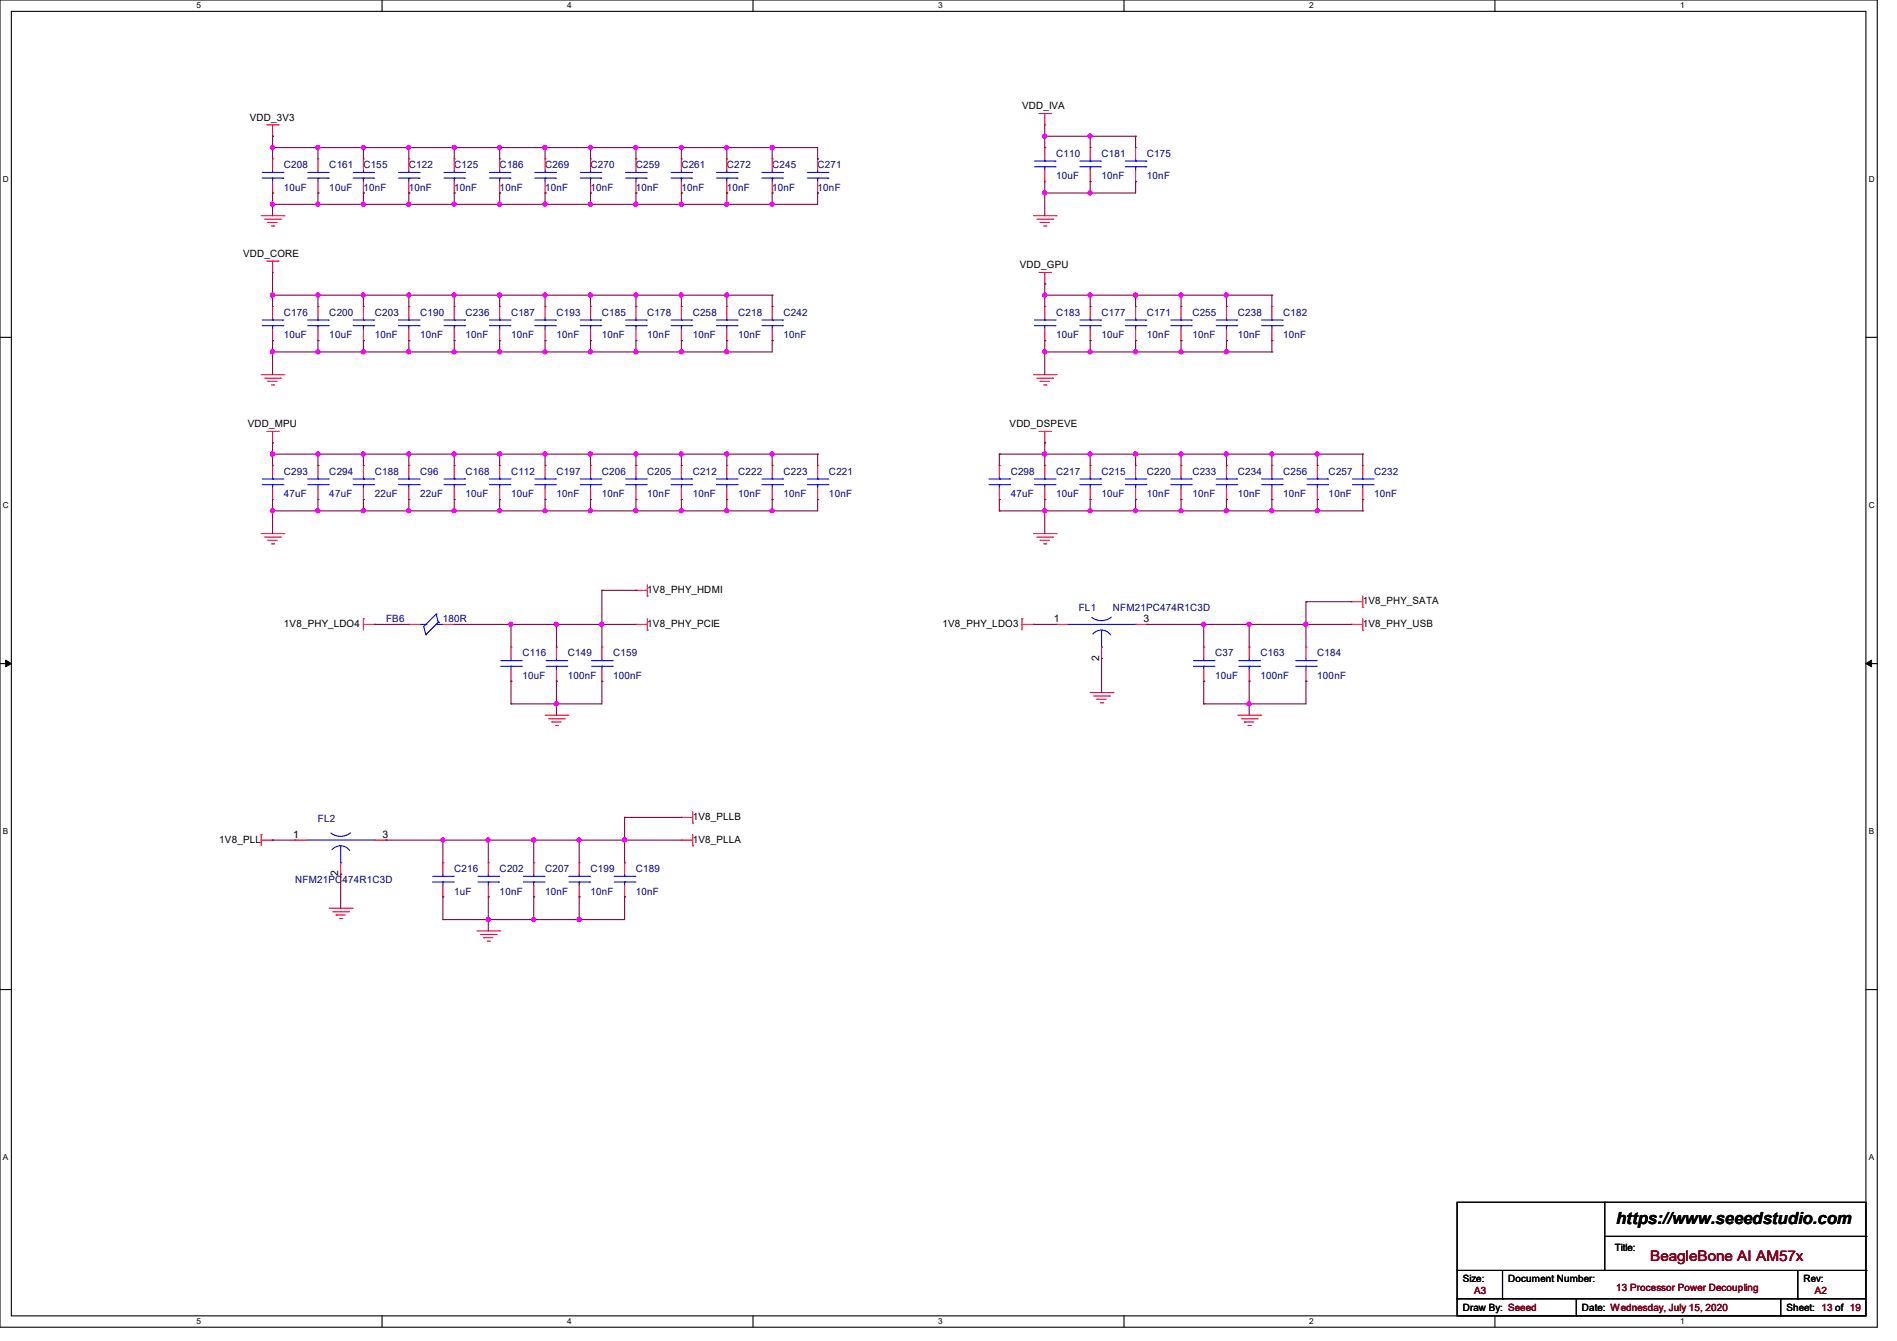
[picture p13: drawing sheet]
<svg xmlns="http://www.w3.org/2000/svg" width="297mm" height="210mm" viewBox="0 0 297 210" stroke-linecap="round" stroke-linejoin="round" font-family="sans-serif">
<defs><g id="words">
<text font-size="2.6" x="253" y="191.8">https://www.seeedstudio.com</text>
<text font-size="2.3" fill="#800000" x="258.4" y="197.5">BeagleBone AI AM57x</text>
<g font-size="1.6">
<text x="160" y="17.1">VDD_IVA</text>
<text x="39.1" y="18.9">VDD_3V3</text>
<text x="38.1" y="40.2">VDD_CORE</text>
<text x="159.7" y="42">VDD_GPU</text>
<text x="38.8" y="66.9">VDD_MPU</text>
<text x="158.1" y="66.9">VDD_DSPEVE</text>
<text x="101.3" y="92.8">1V8_PHY_HDMI</text>
<text x="213.4" y="94.6">1V8_PHY_SATA</text>
<text x="44.4" y="98.2">1V8_PHY_LDO4</text>
<text x="101.3" y="98.2">1V8_PHY_PCIE</text>
<text x="147.6" y="98.2">1V8_PHY_LDO3</text>
<text x="165" y="97.4">1</text>
<text x="179" y="97.4">3</text>
<text x="213.4" y="98.2">1V8_PHY_USB</text>
<text x="172.1" y="103.5" transform="rotate(-90 172.1 103.5)">2</text>
<text x="34.3" y="131.9">1V8_PLL</text>
<text x="45.9" y="131.2">1</text>
<text x="59.9" y="131.2">3</text>
<text x="108.5" y="131.9">1V8_PLLA</text>
<text x="108.5" y="128.4">1V8_PLLB</text>
<text x="53" y="137.2" transform="rotate(-90 53 137.2)">2</text>
<text x="252.8" y="196">Title:</text>
<text x="229" y="200.7">Size:</text>
<text x="236.1" y="200.7">Document Number:</text>
<text x="282.4" y="200.7">Rev:</text>
<text x="229" y="205.4">Draw By: Seeed</text>
<text x="247.7" y="205.4">Date: Wednesday, July 15, 2020</text>
<text x="279.7" y="205.4">Sheet: 13 of 19</text>
</g>
<g font-size="1.6" fill="#000080">
<text x="44.4" y="26.3">C208</text>
<text x="44.4" y="29.9">10uF</text>
<text x="51.6" y="26.3">C161</text>
<text x="51.6" y="29.9">10uF</text>
<text x="56.9" y="26.3">C155</text>
<text x="56.9" y="29.9">10nF</text>
<text x="64" y="26.3">C122</text>
<text x="64" y="29.9">10nF</text>
<text x="71.1" y="26.3">C125</text>
<text x="71.1" y="29.9">10nF</text>
<text x="78.2" y="26.3">C186</text>
<text x="78.2" y="29.9">10nF</text>
<text x="85.3" y="26.3">C269</text>
<text x="85.3" y="29.9">10nF</text>
<text x="92.5" y="26.3">C270</text>
<text x="92.5" y="29.9">10nF</text>
<text x="99.6" y="26.3">C259</text>
<text x="99.6" y="29.9">10nF</text>
<text x="106.7" y="26.3">C261</text>
<text x="106.7" y="29.9">10nF</text>
<text x="113.8" y="26.3">C272</text>
<text x="113.8" y="29.9">10nF</text>
<text x="120.9" y="26.3">C245</text>
<text x="120.9" y="29.9">10nF</text>
<text x="128" y="26.3">C271</text>
<text x="128" y="29.9">10nF</text>
<text x="165.4" y="24.6">C110</text>
<text x="165.4" y="28.1">10uF</text>
<text x="172.5" y="24.6">C181</text>
<text x="172.5" y="28.1">10nF</text>
<text x="179.6" y="24.6">C175</text>
<text x="179.6" y="28.1">10nF</text>
<text x="44.4" y="49.4">C176</text>
<text x="44.4" y="53">10uF</text>
<text x="51.6" y="49.4">C200</text>
<text x="51.6" y="53">10uF</text>
<text x="58.7" y="49.4">C203</text>
<text x="58.7" y="53">10nF</text>
<text x="65.8" y="49.4">C190</text>
<text x="65.8" y="53">10nF</text>
<text x="72.9" y="49.4">C236</text>
<text x="72.9" y="53">10nF</text>
<text x="80" y="49.4">C187</text>
<text x="80" y="53">10nF</text>
<text x="87.1" y="49.4">C193</text>
<text x="87.1" y="53">10nF</text>
<text x="94.2" y="49.4">C185</text>
<text x="94.2" y="53">10nF</text>
<text x="101.3" y="49.4">C178</text>
<text x="101.3" y="53">10nF</text>
<text x="108.5" y="49.4">C258</text>
<text x="108.5" y="53">10nF</text>
<text x="115.6" y="49.4">C218</text>
<text x="115.6" y="53">10nF</text>
<text x="122.7" y="49.4">C242</text>
<text x="122.7" y="53">10nF</text>
<text x="165.4" y="49.4">C183</text>
<text x="165.4" y="53">10uF</text>
<text x="172.5" y="49.4">C177</text>
<text x="172.5" y="53">10uF</text>
<text x="179.6" y="49.4">C171</text>
<text x="179.6" y="53">10nF</text>
<text x="186.7" y="49.4">C255</text>
<text x="186.7" y="53">10nF</text>
<text x="193.8" y="49.4">C238</text>
<text x="193.8" y="53">10nF</text>
<text x="200.9" y="49.4">C182</text>
<text x="200.9" y="53">10nF</text>
<text x="44.4" y="74.3">C293</text>
<text x="44.4" y="77.9">47uF</text>
<text x="51.6" y="74.3">C294</text>
<text x="51.6" y="77.9">47uF</text>
<text x="58.7" y="74.3">C188</text>
<text x="58.7" y="77.9">22uF</text>
<text x="65.8" y="74.3">C96</text>
<text x="65.8" y="77.9">22uF</text>
<text x="72.9" y="74.3">C168</text>
<text x="72.9" y="77.9">10uF</text>
<text x="80" y="74.3">C112</text>
<text x="80" y="77.9">10uF</text>
<text x="87.1" y="74.3">C197</text>
<text x="87.1" y="77.9">10nF</text>
<text x="94.2" y="74.3">C206</text>
<text x="94.2" y="77.9">10nF</text>
<text x="101.3" y="74.3">C205</text>
<text x="101.3" y="77.9">10nF</text>
<text x="108.5" y="74.3">C212</text>
<text x="108.5" y="77.9">10nF</text>
<text x="115.6" y="74.3">C222</text>
<text x="115.6" y="77.9">10nF</text>
<text x="122.7" y="74.3">C223</text>
<text x="122.7" y="77.9">10nF</text>
<text x="129.8" y="74.3">C221</text>
<text x="129.8" y="77.9">10nF</text>
<text x="158.2" y="74.3">C298</text>
<text x="158.2" y="77.9">47uF</text>
<text x="165.4" y="74.3">C217</text>
<text x="165.4" y="77.9">10uF</text>
<text x="172.5" y="74.3">C215</text>
<text x="172.5" y="77.9">10uF</text>
<text x="179.6" y="74.3">C220</text>
<text x="179.6" y="77.9">10nF</text>
<text x="186.7" y="74.3">C233</text>
<text x="186.7" y="77.9">10nF</text>
<text x="193.8" y="74.3">C234</text>
<text x="193.8" y="77.9">10nF</text>
<text x="200.9" y="74.3">C256</text>
<text x="200.9" y="77.9">10nF</text>
<text x="208" y="74.3">C257</text>
<text x="208" y="77.9">10nF</text>
<text x="215.1" y="74.3">C232</text>
<text x="215.1" y="77.9">10nF</text>
<text x="168.9" y="95.7">FL1</text>
<text x="174.2" y="95.7">NFM21PC474R1C3D</text>
<text x="60.5" y="97.4">FB6</text>
<text x="69.3" y="97.4">180R</text>
<text x="81.8" y="102.8">C116</text>
<text x="81.8" y="106.3">10uF</text>
<text x="88.9" y="102.8">C149</text>
<text x="88.9" y="106.3">100nF</text>
<text x="96" y="102.8">C159</text>
<text x="96" y="106.3">100nF</text>
<text x="190.2" y="102.8">C37</text>
<text x="190.2" y="106.3">10uF</text>
<text x="197.4" y="102.8">C163</text>
<text x="197.4" y="106.3">100nF</text>
<text x="206.2" y="102.8">C184</text>
<text x="206.2" y="106.3">100nF</text>
<text x="49.8" y="128.7">FL2</text>
<text x="71.1" y="136.6">C216</text>
<text x="78.2" y="136.6">C202</text>
<text x="85.3" y="136.6">C207</text>
<text x="92.5" y="136.6">C199</text>
<text x="99.6" y="136.6">C189</text>
<text x="46.2" y="138.3">NFM21PC474R1C3D</text>
<text x="71.1" y="140.1">1uF</text>
<text x="78.2" y="140.1">10nF</text>
<text x="85.3" y="140.1">10nF</text>
<text x="92.5" y="140.1">10nF</text>
<text x="99.6" y="140.1">10nF</text>
</g>
<g font-size="1.6" fill="#800000">
<text x="230.8" y="202.7">A3</text>
<text x="253" y="202.2">13 Processor Power Decoupling</text>
<text x="284.1" y="202.7">A2</text>
</g>
<g font-size="1.3">
<text x="30.8" y="1.3">5</text>
<text x="88.8" y="1.3">4</text>
<text x="146.9" y="1.3">3</text>
<text x="205" y="1.3">2</text>
<text x="263.1" y="1.3">1</text>
<text x=".5" y="28.4">D</text>
<text x="292.6" y="28.4">D</text>
<text x=".5" y="79.5">C</text>
<text x="292.6" y="79.5">C</text>
<text x=".5" y="130.6">B</text>
<text x="292.6" y="130.6">B</text>
<text x=".5" y="181.7">A</text>
<text x="292.6" y="181.7">A</text>
<text x="30.8" y="207.4">5</text>
<text x="88.8" y="207.4">4</text>
<text x="146.9" y="207.4">3</text>
<text x="205" y="207.4">2</text>
<text x="263.1" y="207.4">1</text>
</g>
</g></defs>
<path d="M0 0h293.9v207.9h-293.9zM1.8 1.8h290.3v204.3h-290.3z" fill="none" stroke="#000" stroke-width=".17"/>
<g fill="#fff">
<path d="M30.8 .2h.7v1.4h-.7z"/>
<path d="M30.8 206.2h.7v1.4h-.7z"/>
</g>
<path d="M59.8 0v1.8M59.8 206.1v1.8" fill="none" stroke="#000" stroke-width=".17"/>
<g fill="#fff">
<path d="M88.8 .2h.7v1.4h-.7z"/>
<path d="M88.8 206.2h.7v1.4h-.7z"/>
</g>
<path d="M117.9 0v1.8M117.9 206.1v1.8" fill="none" stroke="#000" stroke-width=".17"/>
<g fill="#fff">
<path d="M146.9 .2h.7v1.4h-.7z"/>
<path d="M146.9 206.2h.7v1.4h-.7z"/>
</g>
<path d="M176 0v1.8M176 206.1v1.8" fill="none" stroke="#000" stroke-width=".17"/>
<g fill="#fff">
<path d="M205 .2h.7v1.4h-.7z"/>
<path d="M205 206.2h.7v1.4h-.7z"/>
</g>
<path d="M234.1 0v1.8M234.1 206.1v1.8" fill="none" stroke="#000" stroke-width=".17"/>
<g fill="#fff">
<path d="M263.1 .2h.6v1.4h-.6z"/>
<path d="M263.1 206.2h.6v1.4h-.6z"/>
<path d="M.5 27.3h.9v1.4h-.9z"/>
<path d="M292.6 27.3h.9v1.4h-.9z"/>
<path d="M.5 78.4h.9v1.4h-.9z"/>
<path d="M292.6 78.4h.9v1.4h-.9z"/>
</g>
<path d="M0 52.8h1.8M292.1 52.8h1.8" fill="none" stroke="#000" stroke-width=".17"/>
<g fill="#fff">
<path d="M.5 129.5h.8v1.4h-.8z"/>
<path d="M292.6 129.5h.8v1.4h-.8z"/>
</g>
<path d="M0 103.9h1.8M292.1 103.9h1.8" fill="none" stroke="#000" stroke-width=".17"/>
<path d="M.9 103.4l.9 .5-.9 .5zM292.1 103.9l.9-.5v1z" fill="#000" stroke="#000" stroke-width=".16"/>
<g fill="#fff">
<path d="M.5 180.5h.8v1.4h-.8z"/>
<path d="M292.6 180.5h.8v1.4h-.8z"/>
</g>
<g fill="none" stroke="#000" stroke-width=".17">
<path d="M0 155h1.8M292.1 155h1.8M228.1 188.3h64v17.8h-64zM228.1 199h64M235.2 199v4.4M251.2 188.3h.1M251.2 188.3v10.7M251.2 193.6h40.9M281.5 199v4.4M292.1 199h.1M292.1 193.6h.1M228.1 203.4h.1"/>
<path d="M228.1 203.4h64M235.2 203.4h.1M246.8 206.1h.1M246.8 203.4v2.7M278.8 206.1h.1M278.8 203.4v2.7M281.5 203.4h.1"/>
</g>
<g fill="none" stroke="#f00" stroke-width=".17">
<path d="M41.8 19.6h1.8M42.7 19.6v1.7M43.6 19.6h.1M162.7 17.8h1.8M163.6 19.6h.1M163.6 17.8v1.8M164.5 17.8h.1M40.9 33.8h3.5M41.4 34.3h2.5M42 34.8h.1M42 34.8h1.4M42.5 35.4h.3"/>
<path d="M42.7 21.3h.1M42.7 24.9h.1M42.7 30.2h.1M42.7 24.9v1.8M42.7 28.4v1.8M42.8 35.4h.1M43.9 34.3h.1M44.4 33.8h.1M49.8 24.9h.1M49.8 30.2h.1M49.8 24.9v1.8M49.8 28.4v1.8"/>
<path d="M56.9 24.9h.1M56.9 30.2h.1M56.9 24.9v1.8M56.9 28.4v1.8M64 24.9h.1M64 30.2h.1M64 24.9v1.8M64 28.4v1.8M71.1 24.9h.1M71.1 30.2h.1M71.1 24.9v1.8M71.1 28.4v1.8"/>
<path d="M78.2 24.9h.1M78.2 30.2h.1M78.2 24.9v1.8M78.2 28.4v1.8M85.3 24.9h.1M85.3 30.2h.1M85.3 24.9v1.8M85.3 28.4v1.8M92.5 24.9h.1M92.5 30.2h.1M92.5 24.9v1.8M92.5 28.4v1.8"/>
<path d="M99.6 24.9h.1M99.6 30.2h.1M99.6 24.9v1.8M99.6 28.4v1.8M106.7 24.9h.1M106.7 30.2h.1M106.7 24.9v1.8M106.7 28.4v1.8M113.8 24.9h.1M113.8 30.2h.1M113.8 24.9v1.8M113.8 28.4v1.8"/>
<path d="M120.9 24.9h.1M120.9 30.2h.1M120.9 24.9v1.8M120.9 28.4v1.8M128 24.9h.1M128 30.2h.1M128 24.9v1.8M128 28.4v1.8M161.8 33.8h3.6M162.3 34.3h2.5M162.9 34.8h.1M162.9 34.8h1.4"/>
<path d="M163.4 35.4h.3M163.6 23.1h.1M163.6 28.4h.1M163.6 23.1v1.8M163.6 26.7v1.7M163.7 35.4h.1M164.8 34.3h.1M165.4 33.8h.1M170.7 23.1h.1M170.7 28.4h.1M170.7 23.1v1.8M170.7 26.7v1.7"/>
<path d="M177.8 23.1h.1M177.8 28.4h.1M177.8 23.1v1.8M177.8 26.7v1.7M40.9 58.7h3.5M41.4 59.2h2.5M41.8 40.9h1.8M42 59.7h.1M42 59.7h1.4M42.7 42.7h.1M42.7 48h.1M42.7 53.3h.1"/>
<path d="M42.7 40.9v1.8M42.7 48v1.8M42.7 51.6v1.7M43.6 40.9h.1M43.9 59.2h.1M44.4 58.7h.1M49.8 48h.1M49.8 53.3h.1M49.8 48v1.8M49.8 51.6v1.7M56.9 48h.1M56.9 53.3h.1"/>
<path d="M56.9 48v1.8M56.9 51.6v1.7M64 48h.1M64 53.3h.1M64 48v1.8M64 51.6v1.7M71.1 48h.1M71.1 53.3h.1M71.1 48v1.8M71.1 51.6v1.7M78.2 48h.1M78.2 53.3h.1"/>
<path d="M78.2 48v1.8M78.2 51.6v1.7M85.3 48h.1M85.3 53.3h.1M85.3 48v1.8M85.3 51.6v1.7M92.5 48h.1M92.5 53.3h.1M92.5 48v1.8M92.5 51.6v1.7M99.6 48h.1M99.6 53.3h.1"/>
<path d="M99.6 48v1.8M99.6 51.6v1.7M106.7 48h.1M106.7 53.3h.1M106.7 48v1.8M106.7 51.6v1.7M113.8 48h.1M113.8 53.3h.1M113.8 48v1.8M113.8 51.6v1.7M120.9 48h.1M120.9 53.3h.1"/>
<path d="M120.9 48v1.8M120.9 51.6v1.7M161.8 58.7h3.6M162.3 59.2h2.5M162.7 42.7h1.8M162.9 59.7h.1M162.9 59.7h1.4M163.6 44.4h.1M163.6 48h.1M163.6 53.3h.1M163.6 42.7v1.7M163.6 48v1.8"/>
<path d="M163.6 51.6v1.7M164.5 42.7h.1M164.8 59.2h.1M165.4 58.7h.1M170.7 48h.1M170.7 53.3h.1M170.7 48v1.8M170.7 51.6v1.7M177.8 48h.1M177.8 53.3h.1M177.8 48v1.8M177.8 51.6v1.7"/>
<path d="M184.9 48h.1M184.9 53.3h.1M184.9 48v1.8M184.9 51.6v1.7M192 48h.1M192 53.3h.1M192 48v1.8M192 51.6v1.7M199.1 48h.1M199.1 53.3h.1M199.1 48v1.8M199.1 51.6v1.7"/>
<path d="M41.8 67.6h1.8M42.5 60.3h.3M42.7 69.3h.1M42.7 72.9h.1M42.7 78.2h.1M42.7 67.6v1.7M42.7 72.9v1.8M42.7 76.5v1.7M42.8 60.3h.1M43.6 67.6h.1M49.8 72.9h.1M49.8 78.2h.1"/>
<path d="M49.8 72.9v1.8M49.8 76.5v1.7M56.9 72.9h.1M56.9 78.2h.1M56.9 72.9v1.8M56.9 76.5v1.7M64 72.9h.1M64 78.2h.1M64 72.9v1.8M64 76.5v1.7M71.1 72.9h.1M71.1 78.2h.1"/>
<path d="M71.1 72.9v1.8M71.1 76.5v1.7M78.2 72.9h.1M78.2 78.2h.1M78.2 72.9v1.8M78.2 76.5v1.7M85.3 72.9h.1M85.3 78.2h.1M85.3 72.9v1.8M85.3 76.5v1.7M92.5 72.9h.1M92.5 78.2h.1"/>
<path d="M92.5 72.9v1.8M92.5 76.5v1.7M99.6 72.9h.1M99.6 78.2h.1M99.6 72.9v1.8M99.6 76.5v1.7M106.7 72.9h.1M106.7 78.2h.1M106.7 72.9v1.8M106.7 76.5v1.7M113.8 72.9h.1M113.8 78.2h.1"/>
<path d="M113.8 72.9v1.8M113.8 76.5v1.7M120.9 72.9h.1M120.9 78.2h.1M120.9 72.9v1.8M120.9 76.5v1.7M128 72.9h.1M128 78.2h.1M128 72.9v1.8M128 76.5v1.7M156.5 72.9h.1M156.5 78.2h.1"/>
<path d="M156.5 72.9v1.8M156.5 76.5v1.7M162.7 67.6h1.8M163.4 60.3h.3M163.6 69.3h.1M163.6 72.9h.1M163.6 78.2h.1M163.6 67.6v1.7M163.6 72.9v1.8M163.6 76.5v1.7M163.7 60.3h.1M164.5 67.6h.1"/>
<path d="M170.7 72.9h.1M170.7 78.2h.1M170.7 72.9v1.8M170.7 76.5v1.7M177.8 72.9h.1M177.8 78.2h.1M177.8 72.9v1.8M177.8 76.5v1.7M184.9 72.9h.1M184.9 78.2h.1M184.9 72.9v1.8M184.9 76.5v1.7"/>
<path d="M192 72.9h.1M192 78.2h.1M192 72.9v1.8M192 76.5v1.7M199.1 72.9h.1M199.1 78.2h.1M199.1 72.9v1.8M199.1 76.5v1.7M206.2 72.9h.1M206.2 78.2h.1M206.2 72.9v1.8M206.2 76.5v1.7"/>
<path d="M213.4 72.9h.1M213.4 78.2h.1M213.4 72.9v1.8M213.4 76.5v1.7M40.9 83.6h3.5M41.4 84.1h2.5M42 84.6h.1M42 84.6h1.4M42.5 85.2h.3M42.8 85.2h.1M43.9 84.1h.1M44.4 83.6h.1"/>
<path d="M56.9 96.9h.1M56.9 97.8h1.8M56.9 96.9v1.8M58.7 97.8h.1M64 97.8h.1M64 97.8h1.8M69.3 97.8h1.8M71.1 97.8h.1M99.6 97.8h.1M99.6 92.5h.1M99.6 97.8h1.7M99.6 92.5h1.7"/>
<path d="M101.3 98.7h.1M101.3 93.3h.1M101.3 91.6v1.7M101.3 96.9v1.8M160 96.9h.1M160 97.8h1.8M160 96.9v1.8M161.8 97.8h.1M161.8 83.6h3.6M162.3 84.1h2.5M162.9 84.6h.1M162.9 84.6h1.4"/>
<path d="M163.4 85.2h.3M163.7 85.2h.1M164.8 84.1h.1M165.4 83.6h.1M165.4 97.8h.1M165.4 97.8h1.7M177.8 97.8h1.8M179.6 97.8h.1M211.6 97.8h.1M211.6 94.2h.1M211.6 97.8h1.8M211.6 94.2h1.8"/>
<path d="M213.4 98.7h.1M213.4 95.1h.1M213.4 93.3v1.8M213.4 96.9v1.8M80 101.3h.1M80 106.7h.1M80 101.3v1.8M80 104.9v1.8M85.3 112h3.6M85.9 112.6h2.4M86.4 113.1h.1M86.4 113.1h1.4"/>
<path d="M87 113.6h.3M87.1 101.3h.1M87.1 106.7h.1M87.1 101.3v1.8M87.1 104.9v1.8M87.3 113.6h.1M88.3 112.6h.1M88.9 112h.1M94.2 101.3h.1M94.2 106.7h.1M94.2 101.3v1.8M94.2 104.9v1.8"/>
<path d="M170.7 108.5h3.5M171.2 109h2.5M171.7 109.5h.1M171.7 109.5h1.5M172.3 110.1h.3M172.5 103.1h.1M172.5 101.3v1.8M172.6 110.1h.1M173.7 109h.1M174.2 108.5h.1M188.5 101.3h.1M188.5 106.7h.1"/>
<path d="M188.5 101.3v1.8M188.5 104.9v1.8M193.8 112h3.6M194.4 112.6h2.4M194.9 113.1h.1M194.9 113.1h1.4M195.4 113.6h.3M195.6 101.3h.1M195.6 106.7h.1M195.6 101.3v1.8M195.6 104.9v1.8M195.7 113.6h.1"/>
<path d="M196.8 112.6h.1M197.4 112h.1M204.5 101.3h.1M204.5 106.7h.1M204.5 101.3v1.8M204.5 104.9v1.8M40.9 130.7h.1M40.9 131.6h1.8M40.9 130.7v1.8M42.7 131.6h.1M46.2 131.6h.1M46.2 131.6h1.8"/>
<path d="M53.3 136.9h.1M53.3 135.1v1.8M58.7 131.6h1.8M60.5 131.6h.1M69.3 135.1h.1M69.3 135.1v1.8M69.3 138.7v1.8M76.5 135.1h.1M76.5 135.1v1.8M76.5 138.7v1.8M83.6 135.1h.1M83.6 135.1v1.8"/>
<path d="M83.6 138.7v1.8M90.7 135.1h.1M90.7 135.1v1.8M90.7 138.7v1.8M97.8 135.1h.1M97.8 135.1v1.8M97.8 138.7v1.8M106.7 131.6h.1M106.7 128h.1M106.7 131.6h1.8M106.7 128h1.8M108.5 132.5h.1"/>
<path d="M108.5 128.9h.1M108.5 127.1v1.8M108.5 130.7v1.8M51.6 142.2h3.5M52.1 142.8h2.5M52.6 143.3h.1M52.6 143.3h1.5M53.2 143.8h.3M53.5 143.8h.1M54.6 142.8h.1M55.1 142.2h.1M69.3 140.5h.1"/>
<path d="M74.7 145.8h3.5M75.2 146.3h2.5M75.7 146.9h.1M75.7 146.9h1.5M76.3 147.4h.3M76.5 140.5h.1M76.6 147.4h.1M77.7 146.3h.1M78.2 145.8h.1M83.6 140.5h.1M90.7 140.5h.1M97.8 140.5h.1"/>
</g>
<g fill="none" stroke="#00f" stroke-width=".17">
<path d="M41.1 27h3.2M41.1 27.9h3.2M42.7 27.9h.1M42.7 27h.1M42.7 26.7v.3M42.7 27.9v.5M44.3 27h.1M44.3 27.9h.1M48.2 27h3.2M48.2 27.9h3.2M49.8 27.9h.1M49.8 27h.1"/>
<path d="M49.8 26.7v.3M49.8 27.9v.5M51.4 27h.1M51.4 27.9h.1M55.3 27h3.2M55.3 27.9h3.2M56.9 27.9h.1M56.9 27h.1M56.9 26.7v.3M56.9 27.9v.5M58.5 27h.1M58.5 27.9h.1"/>
<path d="M62.4 27h3.2M62.4 27.9h3.2M64 27.9h.1M64 27h.1M64 26.7v.3M64 27.9v.5M65.6 27h.1M65.6 27.9h.1M69.5 27h3.2M69.5 27.9h3.2M71.1 27.9h.1M71.1 27h.1"/>
<path d="M71.1 26.7v.3M71.1 27.9v.5M72.7 27h.1M72.7 27.9h.1M76.6 27h3.2M76.6 27.9h3.2M78.2 27.9h.1M78.2 27h.1M78.2 26.7v.3M78.2 27.9v.5M79.8 27h.1M79.8 27.9h.1"/>
<path d="M83.7 27h3.3M83.7 27.9h3.3M85.3 27.9h.1M85.3 27h.1M85.3 26.7v.3M85.3 27.9v.5M87 27h.1M87 27.9h.1M90.8 27h3.3M90.8 27.9h3.3M92.5 27.9h.1M92.5 27h.1"/>
<path d="M92.5 26.7v.3M92.5 27.9v.5M94.1 27h.1M94.1 27.9h.1M98 27h3.2M98 27.9h3.2M99.6 27.9h.1M99.6 27h.1M99.6 26.7v.3M99.6 27.9v.5M101.2 27h.1M101.2 27.9h.1"/>
<path d="M105.1 27h3.2M105.1 27.9h3.2M106.7 27.9h.1M106.7 27h.1M106.7 26.7v.3M106.7 27.9v.5M108.3 27h.1M108.3 27.9h.1M112.2 27h3.2M112.2 27.9h3.2M113.8 27.9h.1M113.8 27h.1"/>
<path d="M113.8 26.7v.3M113.8 27.9v.5M115.4 27h.1M115.4 27.9h.1M119.3 27h3.2M119.3 27.9h3.2M120.9 27.9h.1M120.9 27h.1M120.9 26.7v.3M120.9 27.9v.5M122.5 27h.1M122.5 27.9h.1"/>
<path d="M126.4 27h3.2M126.4 27.9h3.2M128 27.9h.1M128 27h.1M128 26.7v.3M128 27.9v.5M129.6 27h.1M129.6 27.9h.1M162 25.2h3.2M162 26.1h3.2M163.6 26.1h.1M163.6 25.2h.1"/>
<path d="M163.6 24.9v.3M163.6 26.1v.6M165.2 25.2h.1M165.2 26.1h.1M169.1 25.2h3.2M169.1 26.1h3.2M170.7 26.1h.1M170.7 25.2h.1M170.7 24.9v.3M170.7 26.1v.6M172.3 25.2h.1M172.3 26.1h.1"/>
<path d="M176.2 25.2h3.2M176.2 26.1h3.2M177.8 26.1h.1M177.8 25.2h.1M177.8 24.9v.3M177.8 26.1v.6M179.4 25.2h.1M179.4 26.1h.1M41.1 50.1h3.2M41.1 51h3.2M42.7 51h.1M42.7 50.1h.1"/>
<path d="M42.7 49.8v.3M42.7 51v.6M44.3 50.1h.1M44.3 51h.1M48.2 50.1h3.2M48.2 51h3.2M49.8 51h.1M49.8 50.1h.1M49.8 49.8v.3M49.8 51v.6M51.4 50.1h.1M51.4 51h.1"/>
<path d="M55.3 50.1h3.2M55.3 51h3.2M56.9 51h.1M56.9 50.1h.1M56.9 49.8v.3M56.9 51v.6M58.5 50.1h.1M58.5 51h.1M62.4 50.1h3.2M62.4 51h3.2M64 51h.1M64 50.1h.1"/>
<path d="M64 49.8v.3M64 51v.6M65.6 50.1h.1M65.6 51h.1M69.5 50.1h3.2M69.5 51h3.2M71.1 51h.1M71.1 50.1h.1M71.1 49.8v.3M71.1 51v.6M72.7 50.1h.1M72.7 51h.1"/>
<path d="M76.6 50.1h3.2M76.6 51h3.2M78.2 51h.1M78.2 50.1h.1M78.2 49.8v.3M78.2 51v.6M79.8 50.1h.1M79.8 51h.1M83.7 50.1h3.3M83.7 51h3.3M85.3 51h.1M85.3 50.1h.1"/>
<path d="M85.3 49.8v.3M85.3 51v.6M87 50.1h.1M87 51h.1M90.8 50.1h3.3M90.8 51h3.3M92.5 51h.1M92.5 50.1h.1M92.5 49.8v.3M92.5 51v.6M94.1 50.1h.1M94.1 51h.1"/>
<path d="M98 50.1h3.2M98 51h3.2M99.6 51h.1M99.6 50.1h.1M99.6 49.8v.3M99.6 51v.6M101.2 50.1h.1M101.2 51h.1M105.1 50.1h3.2M105.1 51h3.2M106.7 51h.1M106.7 50.1h.1"/>
<path d="M106.7 49.8v.3M106.7 51v.6M108.3 50.1h.1M108.3 51h.1M112.2 50.1h3.2M112.2 51h3.2M113.8 51h.1M113.8 50.1h.1M113.8 49.8v.3M113.8 51v.6M115.4 50.1h.1M115.4 51h.1"/>
<path d="M119.3 50.1h3.2M119.3 51h3.2M120.9 51h.1M120.9 50.1h.1M120.9 49.8v.3M120.9 51v.6M122.5 50.1h.1M122.5 51h.1M162 50.1h3.2M162 51h3.2M163.6 51h.1M163.6 50.1h.1"/>
<path d="M163.6 49.8v.3M163.6 51v.6M165.2 50.1h.1M165.2 51h.1M169.1 50.1h3.2M169.1 51h3.2M170.7 51h.1M170.7 50.1h.1M170.7 49.8v.3M170.7 51v.6M172.3 50.1h.1M172.3 51h.1"/>
<path d="M176.2 50.1h3.2M176.2 51h3.2M177.8 51h.1M177.8 50.1h.1M177.8 49.8v.3M177.8 51v.6M179.4 50.1h.1M179.4 51h.1M183.3 50.1h3.2M183.3 51h3.2M184.9 51h.1M184.9 50.1h.1"/>
<path d="M184.9 49.8v.3M184.9 51v.6M186.5 50.1h.1M186.5 51h.1M190.4 50.1h3.2M190.4 51h3.2M192 51h.1M192 50.1h.1M192 49.8v.3M192 51v.6M193.6 50.1h.1M193.6 51h.1"/>
<path d="M197.5 50.1h3.2M197.5 51h3.2M199.1 51h.1M199.1 50.1h.1M199.1 49.8v.3M199.1 51v.6M200.7 50.1h.1M200.7 51h.1M41.1 75h3.2M41.1 75.9h3.2M42.7 75.9h.1M42.7 75h.1"/>
<path d="M42.7 74.7v.3M42.7 75.9v.6M44.3 75h.1M44.3 75.9h.1M48.2 75h3.2M48.2 75.9h3.2M49.8 75.9h.1M49.8 75h.1M49.8 74.7v.3M49.8 75.9v.6M51.4 75h.1M51.4 75.9h.1"/>
<path d="M55.3 75h3.2M55.3 75.9h3.2M56.9 75.9h.1M56.9 75h.1M56.9 74.7v.3M56.9 75.9v.6M58.5 75h.1M58.5 75.9h.1M62.4 75h3.2M62.4 75.9h3.2M64 75.9h.1M64 75h.1"/>
<path d="M64 74.7v.3M64 75.9v.6M65.6 75h.1M65.6 75.9h.1M69.5 75h3.2M69.5 75.9h3.2M71.1 75.9h.1M71.1 75h.1M71.1 74.7v.3M71.1 75.9v.6M72.7 75h.1M72.7 75.9h.1"/>
<path d="M76.6 75h3.2M76.6 75.9h3.2M78.2 75.9h.1M78.2 75h.1M78.2 74.7v.3M78.2 75.9v.6M79.8 75h.1M79.8 75.9h.1M83.7 75h3.3M83.7 75.9h3.3M85.3 75.9h.1M85.3 75h.1"/>
<path d="M85.3 74.7v.3M85.3 75.9v.6M87 75h.1M87 75.9h.1M90.8 75h3.3M90.8 75.9h3.3M92.5 75.9h.1M92.5 75h.1M92.5 74.7v.3M92.5 75.9v.6M94.1 75h.1M94.1 75.9h.1"/>
<path d="M98 75h3.2M98 75.9h3.2M99.6 75.9h.1M99.6 75h.1M99.6 74.7v.3M99.6 75.9v.6M101.2 75h.1M101.2 75.9h.1M105.1 75h3.2M105.1 75.9h3.2M106.7 75.9h.1M106.7 75h.1"/>
<path d="M106.7 74.7v.3M106.7 75.9v.6M108.3 75h.1M108.3 75.9h.1M112.2 75h3.2M112.2 75.9h3.2M113.8 75.9h.1M113.8 75h.1M113.8 74.7v.3M113.8 75.9v.6M115.4 75h.1M115.4 75.9h.1"/>
<path d="M119.3 75h3.2M119.3 75.9h3.2M120.9 75.9h.1M120.9 75h.1M120.9 74.7v.3M120.9 75.9v.6M122.5 75h.1M122.5 75.9h.1M126.4 75h3.2M126.4 75.9h3.2M128 75.9h.1M128 75h.1"/>
<path d="M128 74.7v.3M128 75.9v.6M129.6 75h.1M129.6 75.9h.1M154.9 75h3.2M154.9 75.9h3.2M156.5 75.9h.1M156.5 75h.1M156.5 74.7v.3M156.5 75.9v.6M158.1 75h.1M158.1 75.9h.1"/>
<path d="M162 75h3.2M162 75.9h3.2M163.6 75.9h.1M163.6 75h.1M163.6 74.7v.3M163.6 75.9v.6M165.2 75h.1M165.2 75.9h.1M169.1 75h3.2M169.1 75.9h3.2M170.7 75.9h.1M170.7 75h.1"/>
<path d="M170.7 74.7v.3M170.7 75.9v.6M172.3 75h.1M172.3 75.9h.1M176.2 75h3.2M176.2 75.9h3.2M177.8 75.9h.1M177.8 75h.1M177.8 74.7v.3M177.8 75.9v.6M179.4 75h.1M179.4 75.9h.1"/>
<path d="M183.3 75h3.2M183.3 75.9h3.2M184.9 75.9h.1M184.9 75h.1M184.9 74.7v.3M184.9 75.9v.6M186.5 75h.1M186.5 75.9h.1M190.4 75h3.2M190.4 75.9h3.2M192 75.9h.1M192 75h.1"/>
<path d="M192 74.7v.3M192 75.9v.6M193.6 75h.1M193.6 75.9h.1M197.5 75h3.2M197.5 75.9h3.2M199.1 75.9h.1M199.1 75h.1M199.1 74.7v.3M199.1 75.9v.6M200.7 75h.1M200.7 75.9h.1"/>
<path d="M204.6 75h3.3M204.6 75.9h3.3M206.2 75.9h.1M206.2 75h.1M206.2 74.7v.3M206.2 75.9v.6M207.9 75h.1M207.9 75.9h.1M211.8 75h3.2M211.8 75.9h3.2M213.4 75.9h.1M213.4 75h.1"/>
<path d="M213.4 74.7v.3M213.4 75.9v.6M215 75h.1M215 75.9h.1M65.8 97.8h.9M66.7 99.4h.1M66.7 97.8h.1M68.3 96.2h.1M68.3 97.8h.1M68.3 97.8h1M68.3 96.2l-2 1.9 .4 1.3M68.3 96.2l.3 1.3"/>
<path d="M68.6 97.5h.1M68.6 97.5l-1.9 1.9M167.1 97.8h10.7M171.1 99.3a1.76 1.76 0 0 1 2.8 .1M172.5 98.7v2.6M174 96.6a2.49 2.49 0 0 1-3.1 .1M177.8 97.8h.1M78.4 103.5h3.2M78.4 104.4h3.2M80 104.4h.1M80 103.5h.1M80 103.1v.4"/>
<path d="M80 104.4v.5M81.6 103.5h.1M81.6 104.4h.1M85.5 103.5h3.2M85.5 104.4h3.2M87.1 104.4h.1M87.1 103.5h.1M87.1 103.1v.4M87.1 104.4v.5M88.7 103.5h.1M88.7 104.4h.1M92.6 103.5h3.2"/>
<path d="M92.6 104.4h3.2M94.2 104.4h.1M94.2 103.5h.1M94.2 103.1v.4M94.2 104.4v.5M95.8 103.5h.1M95.8 104.4h.1M172.5 101.3h.1M186.9 103.5h3.2M186.9 104.4h3.2M188.5 104.4h.1M188.5 103.5h.1"/>
<path d="M188.5 103.1v.4M188.5 104.4v.5M190.1 103.5h.1M190.1 104.4h.1M194 103.5h3.2M194 104.4h3.2M195.6 104.4h.1M195.6 103.5h.1M195.6 103.1v.4M195.6 104.4v.5M197.2 103.5h.1M197.2 104.4h.1"/>
<path d="M202.9 103.5h3.2M202.9 104.4h3.2M204.5 104.4h.1M204.5 103.5h.1M204.5 103.1v.4M204.5 104.4v.5M206.1 103.5h.1M206.1 104.4h.1M48 131.6h10.7M52 133.1a1.76 1.76 0 0 1 2.8 .1M53.3 135.1h.1M53.3 132.5v2.6"/>
<path d="M54.9 130.4a2.49 2.49 0 0 1-3.1 .1M58.7 131.6h.1M67.7 137.2h3.3M67.7 138.1h3.3M69.3 138.1h.1M69.3 137.2h.1M69.3 136.9v.3M69.3 138.1v.6M71 137.2h.1M71 138.1h.1M74.8 137.2h3.3M74.8 138.1h3.3"/>
<path d="M76.5 138.1h.1M76.5 137.2h.1M76.5 136.9v.3M76.5 138.1v.6M78.1 137.2h.1M78.1 138.1h.1M82 137.2h3.2M82 138.1h3.2M83.6 138.1h.1M83.6 137.2h.1M83.6 136.9v.3M83.6 138.1v.6"/>
<path d="M85.2 137.2h.1M85.2 138.1h.1M89.1 137.2h3.2M89.1 138.1h3.2M90.7 138.1h.1M90.7 137.2h.1M90.7 136.9v.3M90.7 138.1v.6M92.3 137.2h.1M92.3 138.1h.1M96.2 137.2h3.2M96.2 138.1h3.2"/>
<path d="M97.8 138.1h.1M97.8 137.2h.1M97.8 136.9v.3M97.8 138.1v.6M99.4 137.2h.1M99.4 138.1h.1"/>
</g>
<g fill="none" stroke="#800040" stroke-width=".17">
<path d="M163.6 19.6v3.5M42.7 23.1h.1M42.7 32h.1M42.7 21.3h.1M42.7 30.2h.1M42.7 21.3v3.6M42.7 30.2v3.6M42.7 23.1h85.3v1.8M49.8 23.1h.1M49.8 30.2h.1M49.8 32h.1M49.8 23.1v1.8"/>
<path d="M49.8 30.2v1.8M56.9 30.2h.1M56.9 23.1h.1M56.9 32h.1M56.9 23.1v1.8M56.9 30.2v1.8M64 30.2h.1M64 32h.1M64 23.1h.1M64 23.1v1.8M64 30.2v1.8M71.1 30.2h.1"/>
<path d="M71.1 32h.1M71.1 23.1h.1M71.1 23.1v1.8M71.1 30.2v1.8M78.2 30.2h.1M78.2 23.1h.1M78.2 23.1v1.8M78.2 30.2v1.8M85.3 23.1h.1M85.3 30.2h.1M85.3 32h.1M85.3 23.1v1.8"/>
<path d="M85.3 30.2v1.8M92.5 23.1h.1M92.5 30.2h.1M92.5 32h.1M92.5 23.1v1.8M92.5 30.2v1.8M99.6 23.1h.1M99.6 30.2h.1M99.6 32h.1M99.6 23.1v1.8M99.6 30.2v1.8M106.7 30.2h.1"/>
<path d="M106.7 32h.1M106.7 23.1h.1M106.7 23.1v1.8M106.7 30.2v1.8M113.8 32h.1M113.8 23.1h.1M113.8 30.2h.1M113.8 23.1v1.8M113.8 30.2v1.8M120.9 32h.1M120.9 23.1h.1M120.9 30.2h.1"/>
<path d="M120.9 23.1v1.8M120.9 30.2v1.8M128 24.9h.1M128 30.2h.1M128 30.2v1.8h-85.3M163.6 23.1h.1M163.6 30.2h.1M163.6 21.3h.1M163.6 28.4v5.4M163.6 21.3h14.2M170.7 21.3h.1M170.7 28.4h.1"/>
<path d="M170.7 30.2h.1M170.7 21.3v1.8M170.7 28.4v1.8M177.8 21.3h.1M177.8 28.4h.1M177.8 28.4v1.8h-14.2M177.8 21.3v1.8M42.7 46.2h.1M42.7 55.1h.1M42.7 53.3h.1M42.7 42.7v5.3M42.7 53.3v5.4"/>
<path d="M42.7 46.2h78.2M49.8 55.1h.1M49.8 53.3h.1M49.8 46.2h.1M49.8 46.2v1.8M49.8 53.3v1.8M56.9 55.1h.1M56.9 53.3h.1M56.9 46.2h.1M56.9 46.2v1.8M56.9 53.3v1.8M64 53.3h.1"/>
<path d="M64 55.1h.1M64 46.2h.1M64 46.2v1.8M64 53.3v1.8M71.1 46.2h.1M71.1 53.3h.1M71.1 55.1h.1M71.1 46.2v1.8M71.1 53.3v1.8M78.2 53.3h.1M78.2 46.2h.1M78.2 55.1h.1"/>
<path d="M78.2 46.2v1.8M78.2 53.3v1.8M85.3 53.3h.1M85.3 46.2h.1M85.3 55.1h.1M85.3 46.2v1.8M85.3 53.3v1.8M92.5 46.2h.1M92.5 53.3h.1M92.5 46.2v1.8M92.5 53.3v1.8M99.6 55.1h.1"/>
<path d="M99.6 53.3h.1M99.6 46.2h.1M99.6 48h.1M99.6 46.2v1.8M99.6 53.3v1.8M106.7 55.1h.1M106.7 46.2h.1M106.7 53.3h.1M106.7 46.2v1.8M106.7 53.3v1.8M113.8 53.3h.1M113.8 46.2h.1"/>
<path d="M113.8 55.1h.1M113.8 46.2v1.8M113.8 53.3v1.8M120.9 53.3h.1M120.9 46.2h.1M120.9 46.2v1.8M120.9 53.3v1.8h-78.2M163.6 44.4h.1M163.6 53.3h.1M163.6 55.1h.1M163.6 46.2h.1M163.6 44.4v3.6"/>
<path d="M163.6 53.3v5.4M163.6 55.1h35.5M163.6 46.2h35.5M170.7 53.3h.1M170.7 55.1h.1M170.7 46.2h.1M170.7 46.2v1.8M170.7 53.3v1.8M177.8 53.3h.1M177.8 55.1h.1M177.8 46.2h.1M177.8 46.2v1.8"/>
<path d="M177.8 53.3v1.8M184.9 53.3h.1M184.9 55.1h.1M184.9 46.2h.1M184.9 46.2v1.8M184.9 53.3v1.8M192 46.2h.1M192 53.3h.1M192 46.2v1.8M192 53.3v1.8M199.1 55.1h.1M199.1 53.3h.1"/>
<path d="M199.1 46.2h.1M199.1 46.2v1.8M199.1 53.3v1.8M42.7 69.3h.1M42.7 71.1h.1M42.7 69.3v3.6M42.7 78.2v5.4M42.7 71.1h85.3M49.8 71.1h.1M49.8 71.1v1.8M49.8 78.2v1.8M56.9 78.2h.1"/>
<path d="M56.9 71.1h.1M56.9 71.1v1.8M56.9 78.2v1.8M64 71.1h.1M64 78.2h.1M64 71.1v1.8M64 78.2v1.8M71.1 78.2h.1M71.1 71.1h.1M71.1 71.1v1.8M71.1 78.2v1.8M78.2 78.2h.1"/>
<path d="M78.2 71.1h.1M78.2 71.1v1.8M78.2 78.2v1.8M85.3 71.1h.1M85.3 78.2h.1M85.3 71.1v1.8M85.3 78.2v1.8M92.5 78.2h.1M92.5 71.1h.1M92.5 71.1v1.8M92.5 78.2v1.8M99.6 71.1h.1"/>
<path d="M99.6 78.2h.1M99.6 71.1v1.8M99.6 78.2v1.8M106.7 71.1h.1M106.7 78.2h.1M106.7 71.1v1.8M106.7 78.2v1.8M113.8 78.2h.1M113.8 71.1h.1M113.8 71.1v1.8M113.8 78.2v1.8M120.9 71.1h.1"/>
<path d="M120.9 78.2h.1M120.9 71.1v1.8M120.9 78.2v1.8M128 78.2h.1M128 71.1h.1M128 71.1v1.8M128 78.2v1.8h-85.3M156.5 78.2h.1M156.5 71.1h.1M156.5 71.1h56.9M156.5 71.1v1.8M156.5 78.2v1.8"/>
<path d="M163.6 71.1h.1M163.6 69.3h.1M163.6 78.2h.1M163.6 69.3v3.6M163.6 78.2v5.4M170.7 71.1h.1M170.7 78.2h.1M170.7 71.1v1.8M170.7 78.2v1.8M177.8 71.1h.1M177.8 78.2h.1M177.8 71.1v1.8"/>
<path d="M177.8 78.2v1.8M184.9 71.1h.1M184.9 78.2h.1M184.9 71.1v1.8M184.9 78.2v1.8M192 71.1h.1M192 78.2h.1M192 71.1v1.8M192 78.2v1.8M199.1 71.1h.1M199.1 78.2h.1M199.1 71.1v1.8"/>
<path d="M199.1 78.2v1.8M206.2 71.1h.1M206.2 78.2h.1M206.2 71.1v1.8M206.2 78.2v1.8M213.4 78.2h.1M213.4 71.1h.1M213.4 71.1v1.8M213.4 78.2v1.8M42.7 80h.1M49.8 80h.1M56.9 80h.1"/>
<path d="M58.7 97.8h.1M58.7 97.8h5.3M64 80h.1M71.1 80h.1M71.1 97.8h28.5M78.2 80h.1M80 97.8h.1M80 97.8v3.5M85.3 80h.1M87.1 97.8h.1M87.1 97.8v3.5M92.5 80h.1"/>
<path d="M94.2 97.8h.1M94.2 92.5h.1M94.2 92.5v8.8M94.2 92.5h5.4M99.6 80h.1M99.6 92.5h.1M106.7 80h.1M113.8 80h.1M120.9 80h.1M156.5 80h.1M156.5 80h56.9M161.8 97.8h.1"/>
<path d="M161.8 97.8h3.6M163.6 80h.1M170.7 80h.1M177.8 80h.1M179.6 97.8h32M184.9 80h.1M188.5 97.8h.1M188.5 97.8v3.5M192 80h.1M195.6 97.8h.1M195.6 97.8v3.5M199.1 80h.1"/>
<path d="M204.5 97.8h.1M204.5 94.2h.1M204.5 94.2v7.1M204.5 94.2h7.1M213.4 80h.1M80 106.7h.1M80 110.2h.1M80 106.7v3.5M87.1 110.2h.1M87.1 106.7h.1M87.1 106.7v5.3M94.2 106.7h.1"/>
<path d="M94.2 106.7v3.5h-14.2M172.5 103.1h.1M172.5 103.1v5.4M188.5 110.2h.1M188.5 106.7h.1M188.5 106.7v3.5M195.6 106.7h.1M195.6 110.2h.1M195.6 106.7v5.3M204.5 106.7h.1M204.5 106.7v3.5h-16M42.7 131.6h.1"/>
<path d="M42.7 131.6h3.5M53.3 136.9h.1M53.3 136.9v5.3M60.5 131.6h.1M60.5 131.6h46.2M69.3 131.6h.1M69.3 131.6v3.5M76.5 131.6h.1M76.5 131.6v3.5M83.6 131.6h.1M83.6 131.6v3.5M90.7 131.6h.1"/>
<path d="M90.7 131.6v3.5M97.8 128h.1M97.8 131.6h.1M97.8 128v7.1M97.8 128h8.9M69.3 144h.1M69.3 140.5h.1M69.3 140.5v3.5M76.5 144h.1M76.5 140.5h.1M76.5 140.5v5.3M83.6 140.5h.1"/>
<path d="M83.6 144h.1M83.6 140.5v3.5M90.7 140.5h.1M90.7 144h.1M90.7 140.5v3.5M97.8 140.5h.1M97.8 140.5v3.5h-28.5"/>
</g>
<g fill="#f0f" stroke="#f0f" stroke-width=".17">
<circle cx="42.7" cy="46.2" r=".32"/>
<circle cx="170.7" cy="30.2" r=".32"/>
<circle cx="163.6" cy="30.2" r=".32"/>
<circle cx="56.9" cy="80" r=".32"/>
<circle cx="85.3" cy="80" r=".32"/>
<circle cx="113.8" cy="80" r=".32"/>
<circle cx="120.9" cy="71.1" r=".32"/>
<circle cx="120.9" cy="80" r=".32"/>
<circle cx="106.7" cy="80" r=".32"/>
<circle cx="92.4" cy="80" r=".32"/>
<circle cx="113.8" cy="71.1" r=".32"/>
<circle cx="106.7" cy="71.1" r=".32"/>
<circle cx="99.5" cy="71.1" r=".32"/>
<circle cx="92.4" cy="71.1" r=".32"/>
<circle cx="99.5" cy="80" r=".32"/>
<circle cx="163.6" cy="55.1" r=".32"/>
<circle cx="192" cy="55.1" r=".32"/>
<circle cx="170.7" cy="21.3" r=".32"/>
<circle cx="163.6" cy="21.3" r=".32"/>
<circle cx="206.2" cy="71.1" r=".32"/>
<circle cx="199.1" cy="71.1" r=".32"/>
<circle cx="184.9" cy="80" r=".32"/>
<circle cx="192" cy="71.1" r=".32"/>
<circle cx="184.9" cy="71.1" r=".32"/>
<circle cx="206.2" cy="80" r=".32"/>
<circle cx="199.1" cy="80" r=".32"/>
<circle cx="192" cy="80" r=".32"/>
<circle cx="170.7" cy="71.1" r=".32"/>
<circle cx="163.6" cy="71.1" r=".32"/>
<circle cx="170.7" cy="80" r=".32"/>
<circle cx="177.8" cy="80" r=".32"/>
<circle cx="163.6" cy="80" r=".32"/>
<circle cx="80" cy="97.8" r=".32"/>
<circle cx="83.5" cy="131.6" r=".32"/>
<circle cx="94.2" cy="97.8" r=".32"/>
<circle cx="87.1" cy="97.8" r=".32"/>
<circle cx="76.4" cy="144" r=".32"/>
<circle cx="76.4" cy="131.6" r=".32"/>
<circle cx="69.3" cy="131.6" r=".32"/>
<circle cx="188.4" cy="97.8" r=".32"/>
<circle cx="204.4" cy="97.8" r=".32"/>
<circle cx="195.6" cy="97.8" r=".32"/>
<circle cx="195.6" cy="110.2" r=".32"/>
<circle cx="90.7" cy="144" r=".32"/>
<circle cx="85.3" cy="23.1" r=".32"/>
<circle cx="99.5" cy="23.1" r=".32"/>
<circle cx="92.4" cy="23.1" r=".32"/>
<circle cx="85.3" cy="32" r=".32"/>
<circle cx="99.5" cy="32" r=".32"/>
<circle cx="92.4" cy="32" r=".32"/>
<circle cx="42.7" cy="32" r=".32"/>
<circle cx="78.2" cy="32" r=".32"/>
<circle cx="71.1" cy="32" r=".32"/>
<circle cx="64" cy="23.1" r=".32"/>
<circle cx="78.2" cy="23.1" r=".32"/>
<circle cx="71.1" cy="23.1" r=".32"/>
<circle cx="42.7" cy="23.1" r=".32"/>
<circle cx="56.9" cy="23.1" r=".32"/>
<circle cx="49.8" cy="23.1" r=".32"/>
<circle cx="56.9" cy="32" r=".32"/>
<circle cx="49.8" cy="32" r=".32"/>
<circle cx="64" cy="32" r=".32"/>
<circle cx="177.8" cy="55.1" r=".32"/>
<circle cx="184.9" cy="55.1" r=".32"/>
<circle cx="170.7" cy="55.1" r=".32"/>
<circle cx="163.6" cy="46.2" r=".32"/>
<circle cx="170.7" cy="46.2" r=".32"/>
<circle cx="177.8" cy="46.2" r=".32"/>
<circle cx="192" cy="46.2" r=".32"/>
<circle cx="184.9" cy="46.2" r=".32"/>
<circle cx="64" cy="55.1" r=".32"/>
<circle cx="56.9" cy="55.1" r=".32"/>
<circle cx="49.8" cy="55.1" r=".32"/>
<circle cx="56.9" cy="46.2" r=".32"/>
<circle cx="49.8" cy="46.2" r=".32"/>
<circle cx="64" cy="46.2" r=".32"/>
<circle cx="42.7" cy="55.1" r=".32"/>
<circle cx="78.2" cy="55.1" r=".32"/>
<circle cx="85.3" cy="55.1" r=".32"/>
<circle cx="78.2" cy="46.2" r=".32"/>
<circle cx="71.1" cy="46.2" r=".32"/>
<circle cx="85.3" cy="46.2" r=".32"/>
<circle cx="71.1" cy="55.1" r=".32"/>
<circle cx="92.4" cy="55.1" r=".32"/>
<circle cx="99.5" cy="55.1" r=".32"/>
<circle cx="92.4" cy="46.2" r=".32"/>
<circle cx="99.5" cy="46.2" r=".32"/>
<circle cx="64" cy="71.1" r=".32"/>
<circle cx="64" cy="80" r=".32"/>
<circle cx="78.2" cy="80" r=".32"/>
<circle cx="71.1" cy="80" r=".32"/>
<circle cx="78.2" cy="71.1" r=".32"/>
<circle cx="71.1" cy="71.1" r=".32"/>
<circle cx="85.3" cy="71.1" r=".32"/>
<circle cx="177.8" cy="71.1" r=".32"/>
<circle cx="87.1" cy="110.2" r=".32"/>
<circle cx="90.7" cy="131.6" r=".32"/>
<circle cx="83.5" cy="144" r=".32"/>
<circle cx="97.8" cy="131.6" r=".32"/>
<circle cx="106.7" cy="55.1" r=".32"/>
<circle cx="113.8" cy="55.1" r=".32"/>
<circle cx="113.8" cy="46.2" r=".32"/>
<circle cx="106.7" cy="46.2" r=".32"/>
<circle cx="113.8" cy="32" r=".32"/>
<circle cx="106.7" cy="32" r=".32"/>
<circle cx="120.9" cy="32" r=".32"/>
<circle cx="113.8" cy="23.1" r=".32"/>
<circle cx="106.7" cy="23.1" r=".32"/>
<circle cx="120.9" cy="23.1" r=".32"/>
<circle cx="42.7" cy="71.1" r=".32"/>
<circle cx="56.9" cy="71.1" r=".32"/>
<circle cx="49.8" cy="71.1" r=".32"/>
<circle cx="42.7" cy="80" r=".32"/>
<circle cx="49.8" cy="80" r=".32"/>
</g>
<use href="#words"/>
</svg>
